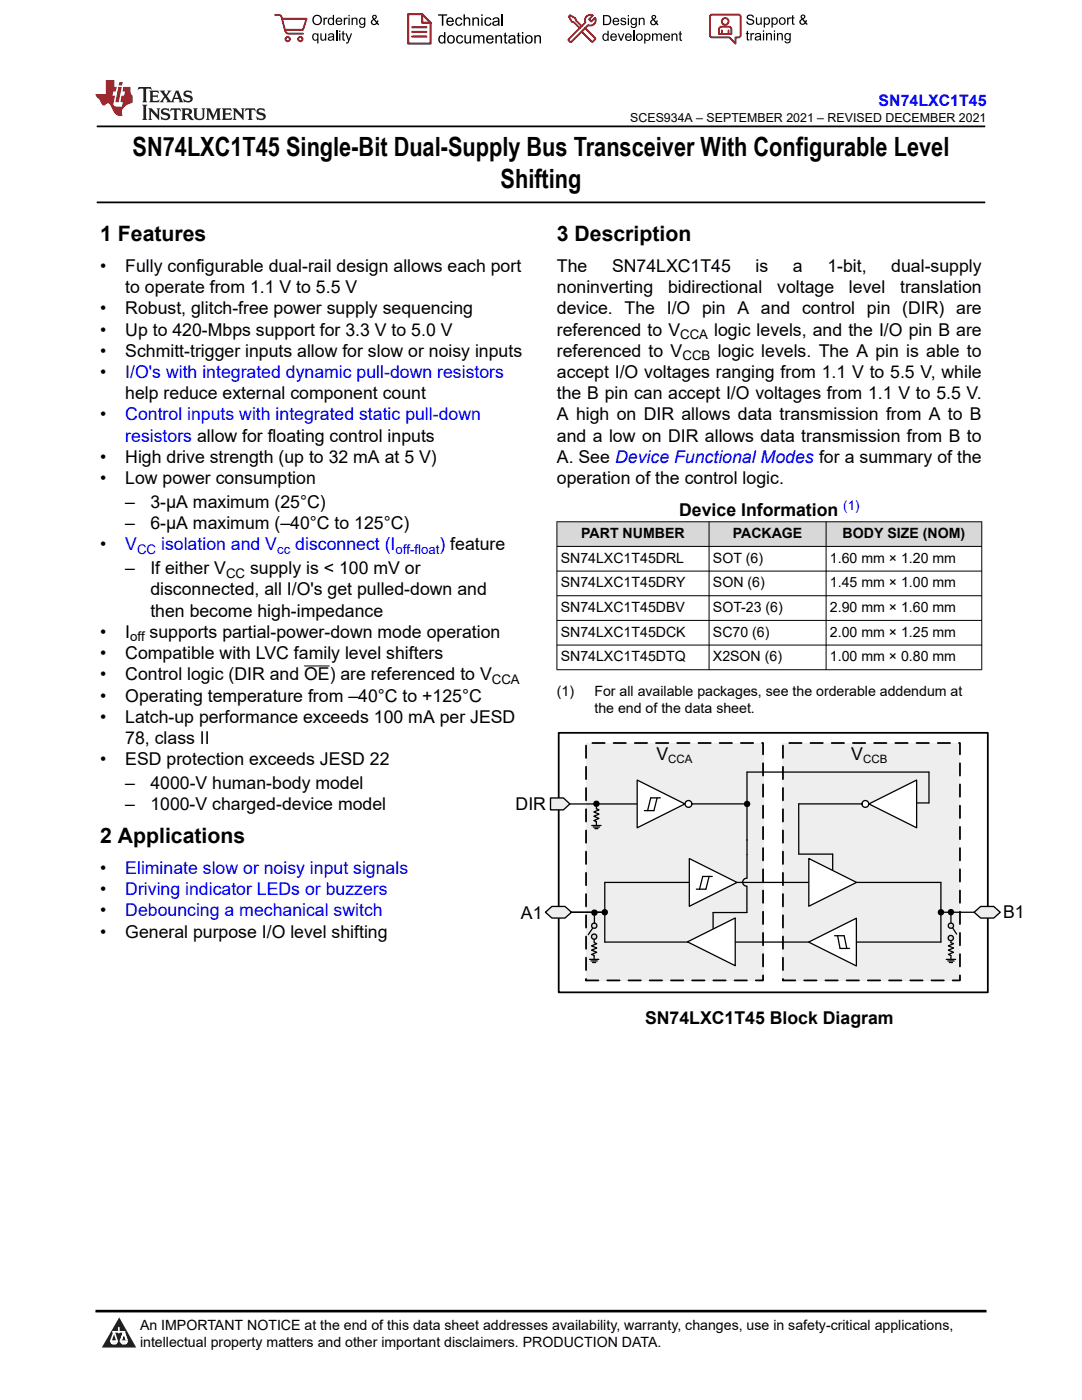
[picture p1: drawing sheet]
<svg xmlns="http://www.w3.org/2000/svg" width="216mm" height="279mm" viewBox="0 0 216 279" stroke-linecap="round" stroke-linejoin="round" font-family="sans-serif">
<defs><g id="words">
<g font-size="5.3">
<text x="26.5" y="31.2">SN74LXC1T45 Single-Bit Dual-Supply Bus Transceiver With Configurable Level</text>
<text x="99.9" y="37.5">Shifting</text>
</g>
<g font-size="4.2">
<text x="20" y="48.1">1 Features</text>
<text x="111.1" y="48.1">3 Description</text>
<text x="20" y="168.3">2 Applications</text>
</g>
<g font-size="3.5">
<text x="20" y="54.3">•</text>
<text x="25" y="54.3">Fully configurable dual-rail design allows each port</text>
<text x="25" y="58.5">to operate from 1.1 V to 5.5 V</text>
<text x="111.1" y="58.5">noninverting</text>
<text x="111.1" y="54.3">The</text>
<text x="122.1" y="54.3">SN74LXC1T45</text>
<text x="133.3" y="58.5">bidirectional</text>
<text x="150.8" y="54.3">is</text>
<text x="155.1" y="58.5">voltage</text>
<text x="158.2" y="54.3">a</text>
<text x="165.1" y="54.3">1-bit,</text>
<text x="169.4" y="58.5">level</text>
<text x="177.9" y="54.3">dual-supply</text>
<text x="179.6" y="58.5">translation</text>
<text x="20" y="62.8">•</text>
<text x="25" y="62.8">Robust, glitch-free power supply sequencing</text>
<text x="111.1" y="62.8">device. The I/O pin A and control pin (DIR) are</text>
<text x="20" y="67">•</text>
<text x="20" y="71.2">•</text>
<text x="25" y="67">Up to 420-Mbps support for 3.3 V to 5.0 V</text>
<text x="25" y="71.2">Schmitt-trigger inputs allow for slow or noisy inputs</text>
<text x="111.1" y="71.2">referenced to V</text>
<text x="111.1" y="67">referenced to V</text>
<text x="142.5" y="67">logic levels, and the I/O pin B are</text>
<text x="143.2" y="71.2">logic levels. The A pin is able to</text>
<text x="20" y="75.5">•</text>
<text x="111.1" y="75.5">accept I/O voltages ranging from 1.1 V to 5.5 V, while</text>
<text x="20" y="83.9">•</text>
<text x="25" y="79.7">help reduce external component count</text>
<text x="111.1" y="79.7">the B pin can accept I/O voltages from 1.1 V to 5.5 V.</text>
<text x="111.1" y="83.9">A high on DIR allows data transmission from A to B</text>
<text x="111.1" y="88.2">and a low on DIR allows data transmission from B to</text>
<text x="20" y="92.4">•</text>
<text x="25" y="92.4">High drive strength (up to 32 mA at 5 V)</text>
<text x="111.1" y="92.4">A. See Device Functional Modes for a summary of the</text>
<text x="20" y="96.6">•</text>
<text x="25" y="96.6">Low power consumption</text>
<text x="25" y="101.4">–</text>
<text x="30" y="101.4">3-µA maximum (25°C)</text>
<text x="111.1" y="96.6">operation of the control logic.</text>
<text x="25" y="105.6">–</text>
<text x="30" y="105.6">6-µA maximum (–40°C to 125°C)</text>
<text x="135.5" y="103">Device Information</text>
<text x="20" y="109.8">•</text>
<text x="25" y="114.6">–</text>
<text x="30" y="118.8">disconnected, all I/O's get pulled-down and</text>
<text x="30" y="114.6">If either V</text>
<text x="49.9" y="114.6">supply is &lt; 100 mV or</text>
<text x="30" y="123.1">then become high-impedance</text>
<text x="20" y="127.3">•</text>
<text x="20" y="131.5">•</text>
<text x="25" y="131.5">Compatible with LVC family level shifters</text>
<text x="25" y="127.3">I</text>
<text x="29.9" y="127.3">supports partial-power-down mode operation</text>
<text x="20" y="135.8">•</text>
<text x="25" y="135.8">Control logic (DIR and OE) are referenced to V</text>
<text x="20" y="140">•</text>
<text x="25" y="140">Operating temperature from –40°C to +125°C</text>
<text x="20" y="144.2">•</text>
<text x="25" y="144.2">Latch-up performance exceeds 100 mA per JESD</text>
<text x="25" y="148.5">78, class II</text>
<text x="20" y="152.7">•</text>
<text x="25" y="152.7">ESD protection exceeds JESD 22</text>
<text x="131" y="151.7">V</text>
<text x="169.9" y="151.7">V</text>
<text x="25" y="161.7">–</text>
<text x="25" y="157.5">–</text>
<text x="30" y="161.7">1000-V charged-device model</text>
<text x="30" y="157.5">4000-V human-body model</text>
<text x="102.9" y="161.7">DIR</text>
<text x="20" y="174.4">•</text>
<text x="20" y="178.6">•</text>
<text x="20" y="182.9">•</text>
<text x="103.9" y="183.3">A1</text>
<text x="200.2" y="183.1">B1</text>
<text x="20" y="187.1">•</text>
<text x="25" y="187.1">General purpose I/O level shifting</text>
<text x="128.7" y="204.3">SN74LXC1T45 Block Diagram</text>
</g>
<g font-size="3.5" fill="#00f">
<text x="25" y="75.5">I/O's with integrated dynamic pull-down resistors</text>
<text x="25" y="83.9">Control inputs with integrated static pull-down</text>
<text x="25" y="88.2">resistors allow for floating control inputs</text>
<text x="25" y="109.8">V</text>
<text x="32.2" y="109.8">isolation and V</text>
<text x="58.9" y="109.8">disconnect (I</text>
<text x="87.7" y="109.8">) feature</text>
<text x="25" y="174.4">Eliminate slow or noisy input signals</text>
<text x="25" y="178.6">Driving indicator LEDs or buzzers</text>
<text x="25" y="182.9">Debouncing a mechanical switch</text>
</g>
<text font-size="3.2" fill="#00f" x="175.3" y="21.1">SN74LXC1T45</text>
<g font-size="2.8">
<text x="116" y="107.4">PART NUMBER</text>
<text x="146.2" y="107.4">PACKAGE</text>
<text x="168.1" y="107.4">BODY SIZE (NOM)</text>
<text x="111.9" y="112.3">SN74LXC1T45DRL</text>
<text x="142.3" y="112.3">SOT (6)</text>
<text x="165.6" y="112.3">1.60 mm × 1.20 mm</text>
<text x="111.9" y="117.2">SN74LXC1T45DRY</text>
<text x="142.3" y="117.2">SON (6)</text>
<text x="165.6" y="117.2">1.45 mm × 1.00 mm</text>
<text x="111.9" y="122.2">SN74LXC1T45DBV</text>
<text x="142.3" y="122.2">SOT-23 (6)</text>
<text x="165.6" y="122.2">2.90 mm × 1.60 mm</text>
<text x="111.9" y="127.1">SN74LXC1T45DCK</text>
<text x="142.3" y="127.1">SC70 (6)</text>
<text x="165.6" y="127.1">2.00 mm × 1.25 mm</text>
<text x="111.9" y="132">SN74LXC1T45DTQ</text>
<text x="142.3" y="132">X2SON (6)</text>
<text x="165.6" y="132">1.00 mm × 0.80 mm</text>
<text x="111.1" y="138.8">(1)</text>
<text x="118.6" y="138.8">For all available packages, see the orderable addendum at</text>
<text x="118.6" y="142.2">the end of the data sheet.</text>
<text x="27.9" y="265.5">An IMPORTANT NOTICE at the end of this data sheet addresses availability, warranty, changes, use in safety-critical applications,</text>
<text x="27.9" y="268.9">intellectual property matters and other important disclaimers. PRODUCTION DATA.</text>
</g>
<g font-size="2.6">
<text x="135.7" y="67.7">CCA</text>
<text x="136.2" y="71.9">CCB</text>
<text x="45.1" y="115.3">CC</text>
<text x="26" y="128">off</text>
<text x="98.1" y="136.5">CCA</text>
</g>
<g font-size="2.6" fill="#00f">
<text x="168.3" y="101.8">(1)</text>
<text x="27.4" y="110.6">CC</text>
<text x="55.3" y="110.6">cc</text>
<text x="78.9" y="110.6">off-float</text>
</g>
<text font-size="2.5" x="125.8" y="24.3">SCES934A – SEPTEMBER 2021 – REVISED DECEMBER 2021</text>
<g font-size="2.3">
<text x="133.3" y="152.2">CCA</text>
<text x="172.2" y="152.2">CCB</text>
</g>
</g></defs>
<path d="M19.3 25.2h177.3M19.3 40.4h177.3" fill="none" stroke="#000" stroke-width=".35"/>
<path d="M60.7 132.9h5.1" fill="none" stroke="#000" stroke-width=".2"/>
<g fill="#d8d8d8">
<path d="M111.1 104.1h84.8v5h-84.8z" fill-rule="evenodd"/>
<path d="M111.2 104.2h30.2v4.8h-30.2z" fill-rule="evenodd"/>
<path d="M141.5 104.2h23.3v4.8h-23.3z" fill-rule="evenodd"/>
<path d="M164.9 104.2h30.9v4.8h-30.9z" fill-rule="evenodd"/>
</g>
<path d="M111.1 104.1h84.9M111.1 109.1h84.9M111.1 114h84.9M111.1 118.9h84.9M111.1 104.1v29.6M141.5 104.1v29.6M164.8 104.1v29.6M195.9 104.1v29.6M111.1 123.8h84.9M111.1 128.7h84.9M111.1 133.7h84.9" fill="none" stroke="#000" stroke-width=".2"/>
<path d="M111.5 146.3h85.6v51.7h-85.6z" fill-rule="evenodd" fill="#fff"/>
<path d="M111.5 146.3h85.6v51.7h-85.6z" fill="none" stroke="#000" stroke-width=".35"/>
<path d="M156.2 148.3h35.4v47.4h-35.4z" fill-rule="evenodd" fill="#eee"/>
<path d="M156.2 148.3h35.4v47.4h-35.4z" fill="none" stroke="#000" stroke-width=".35" stroke-dasharray="2.5 1.8"/>
<path d="M116.9 148.3h35.4v47.4h-35.4z" fill-rule="evenodd" fill="#eee"/>
<path d="M116.9 148.3h35.4v47.4h-35.4z" fill="none" stroke="#000" stroke-width=".35" stroke-dasharray="2.5 1.8"/>
<path d="M137.5 171.3l9.6 4.8-9.6 4.8z" fill="#fff"/>
<path d="M137.5 171.3l9.6 4.8-9.6 4.8zM187.7 176.1v11.9" fill="none" stroke="#000" stroke-width=".25"/>
<path d="M161.4 188l9.5-4.7v9.5z" fill="#fff"/>
<path d="M113.7 160.4h13.4M120.7 176.1v11.9h40.7M137.4 160.4h11.7M147.1 176.1h14.3M171.9 160.4h-12.5v10.1M185.4 160.2v-6.1h-36.3v21.2M161.4 188l9.5-4.7v9.5z" fill="none" stroke="#000" stroke-width=".25"/>
<circle cx="120.7" cy="182.1" r=".64" fill="#000"/>
<path d="M108.8 182.1l1.3-1.2h2.6l1.3 1.2-1.3 1.1h-2.6z" fill-rule="evenodd" fill="#eee"/>
<path d="M108.8 182.1l1.3-1.2h2.6l1.3 1.2-1.3 1.1h-2.6z" fill="none" stroke="#000" stroke-width=".26"/>
<path d="M109.8 159.2h2.6l1.3 1.2-1.3 1.2h-2.6z" fill-rule="evenodd" fill="#eee"/>
<path d="M109.8 159.2h2.6l1.3 1.2-1.3 1.2h-2.6z" fill="none" stroke="#000" stroke-width=".26"/>
<path d="M114 182.1h6.7M187.7 182.1h6.7" fill="none" stroke="#000" stroke-width=".25"/>
<circle cx="187.7" cy="182.1" r=".64" fill="#000"/>
<path d="M194.4 182.1l1.3-1.2h2.6l1.3 1.2-1.3 1.1h-2.6z" fill-rule="evenodd" fill="#eee"/>
<path d="M194.4 182.1l1.3-1.2h2.6l1.3 1.2-1.3 1.1h-2.6z" fill="none" stroke="#000" stroke-width=".26"/>
<path d="M161.4 171.3l9.5 4.8-9.5 4.8z" fill="#fff"/>
<path d="M161.4 171.3l9.5 4.8-9.5 4.8zM170.8 176.1h16.9" fill="none" stroke="#000" stroke-width=".25"/>
<circle cx="137.4" cy="160.4" r=".68" fill="#fff"/>
<circle cx="137.4" cy="160.4" r=".68" fill="none" stroke="#000" stroke-width=".26"/>
<path d="M182.3 160.2h3.1M114 182.1h6.7" fill="none" stroke="#000" stroke-width=".25"/>
<path d="M137.2 188l9.5-4.8v9.5z" fill="#fff"/>
<path d="M149 176.9v5.2h-6.7v3.2M159.4 170.5h6.8v3.1M137.2 188l9.5-4.8v9.5z" fill="none" stroke="#000" stroke-width=".25"/>
<path d="M149 175.3a.79 .79 0 0 0-.8 .8 .79 .79 0 0 0 .8 .8" fill="none" stroke="#000" stroke-width=".26"/>
<path d="M127.1 155.7l9.6 4.7-9.6 4.8z" fill="#fff"/>
<path d="M127.1 155.7l9.6 4.7-9.6 4.8z" fill="none" stroke="#000" stroke-width=".25"/>
<circle cx="149.1" cy="160.4" r=".64" fill="#000"/>
<circle cx="172.7" cy="160.4" r=".68" fill="#fff"/>
<circle cx="172.7" cy="160.4" r=".68" fill="none" stroke="#000" stroke-width=".26"/>
<path d="M173.4 160.4l9.5-4.7v9.5z" fill="#fff"/>
<g fill="none" stroke="#000" stroke-width=".25">
<path d="M131.1 159.2l-.6 2.6h-1.9M131.8 159.2h-1.9l-.7 2.6M118.1 164.7h1.8M118.4 165.1h1.2M119 160.5v.9l.5 .2-1 .4 1 .5-1 .4 1 .4-1 .5 .5 .2v.7M119.3 165.4h-.6M120.7 176.1h16.8M141.5 174.9l-.6 2.6h-2M142.1 174.9h-1.9l-.6 2.6M173.4 160.4l9.5-4.7v9.5zM118.6 187.3v.7M118.6 184.7l-1.2 1.8"/>
<path d="M166.5 186.7h1.9l.6 2.6M167.1 186.7l.5 2.6h1.9M170.9 188h16.8"/>
</g>
<g fill="#000">
<circle cx="119" cy="160.4" r=".64"/>
<circle cx="118.6" cy="182.1" r=".64"/>
<circle cx="189.8" cy="182" r=".64"/>
</g>
<circle cx="118.6" cy="186.9" r=".53" fill="#dfdfdf"/>
<circle cx="118.6" cy="186.9" r=".53" fill="none" stroke="#000" stroke-width=".26"/>
<path d="M117.6 191.5h1.9M117.9 191.8h1.3M118.2 192.1h.7M118.6 188.1l.5 .2-1.1 .5 1.1 .4-1.1 .4 1.1 .5-1.1 .4 .6 .2v.8M188.8 191.5h1.9M189.1 191.8h1.3M189.4 192.1h.7M189.7 187.2v.9l.6 .2-1.1 .5 1.1 .4-1.1 .4 1.1 .5-1.1 .4 .5 .2v.8M189.7 182v2.7l1.2 1.7" fill="none" stroke="#000" stroke-width=".25"/>
<circle cx="189.7" cy="184.7" r=".53" fill="#dfdfdf"/>
<circle cx="189.7" cy="184.7" r=".53" fill="none" stroke="#000" stroke-width=".26"/>
<circle cx="189.7" cy="187.2" r=".53" fill="#dfdfdf"/>
<circle cx="189.7" cy="187.2" r=".53" fill="none" stroke="#000" stroke-width=".26"/>
<path d="M118.6 182.1v2.7" fill="none" stroke="#000" stroke-width=".25"/>
<circle cx="118.6" cy="184.7" r=".53" fill="#dfdfdf"/>
<circle cx="118.6" cy="184.7" r=".53" fill="none" stroke="#000" stroke-width=".26"/>
<path d="M0 0h215.9v23.8h-215.9z" fill-rule="evenodd" fill="#fff"/>
<path d="M27.7 17.4l-.2 .6 .5-.3h.6v.1v2.2l-.2 .4h1l-.2-.4v-2.2v-.1h.5l.5 .3-.1-.6zM29.8 18.1l.2 .4v1.5l-.2 .4h1.9l.1-.6a1.08 1.08 0 0 1-1.3 .2v-.7h.6l.4 .2v-.6l-.4 .2h-.6v-.6l.2-.1a1 1 0 0 1 1 .2l-.1-.5zM31.8 18.1l1 1.1-1 1.2h.9l-.2-.2 .4-.7 .5 .7-.2 .2h1.6l-.2-.2 .1-.4h1l.1 .4-.1 .2h.9l-.2-.3-.8-2h-.5l-1 2.2-.8-1.1 .9-1.1h-.8l.2 .2-.5 .7-.3-.7 .1-.2zM35.2 18.5l.4 1h-.8zM36.8 18.2a.65 .65 0 0 0-.2 .7 .65 .65 0 0 0 .6 .5l.7 .2 .1 .2a.79 .79 0 0 1-.7 .4 .79 .79 0 0 1-.7-.5l.1 .7 .2-.1a.93 .93 0 0 0 1.1 .1 .93 .93 0 0 0 .4-1 1.46 1.46 0 0 0-1.2-.6l-.1-.3a1.09 1.09 0 0 1 1.2 .2l-.2-.6-.1 .1-.6-.2zM28.4 20.9l.2 .4v2.3l-.2 .3h1l-.2-.3v-2.3l.2-.4zM29.6 21.6l.2 .4v1.6l-.2 .3h.8l-.3-.3v-1.4l1.7 1.8v-2l.2-.4h-.8l.2 .2 .1 1.1-1.2-1.3zM32.3 21.8a.65 .65 0 0 0-.2 .7 .65 .65 0 0 0 .7 .4l.6 .2 .1 .2a.79 .79 0 0 1-.7 .4 .79 .79 0 0 1-.7-.5l.1 .7 .2-.1a.93 .93 0 0 0 1.1 .1 .93 .93 0 0 0 .4-.9 1.46 1.46 0 0 0-1.2-.6l-.1-.4a1.09 1.09 0 0 1 1.2 .2l-.2-.6-.1 .1-.6-.1zM34.1 21.6l-.1 .7a.63 .63 0 0 1 .7-.4l.1 1.7-.3 .3h1l-.2-.3v-1.7a.66 .66 0 0 1 .8 .4l-.1-.7zM36.2 21.6l.2 .4v1.6l-.2 .3h.9l-.2-.2v-.7h.5l.1 .2a.79 .79 0 0 0 1.2 .6l-1-.9a.61 .61 0 0 0 .6-.6 .61 .61 0 0 0-.5-.6zM36.9 21.9h.2a.47 .47 0 0 1 .5 .1 .47 .47 0 0 1 .1 .5l-.2 .2h-.6zM38.5 21.6l.2 .2a2.27 2.27 0 0 0 .4 2 1.04 1.04 0 0 0 1.7-.7v-1.3l.2-.2h-.8l.2 .4v1.1a.6 .6 0 0 1-.6 .6 .6 .6 0 0 1-.6-.6v-1.1l.3-.4zM41.1 21.6l.2 .4v1.6l-.2 .3h.7l-.2-.3v-1.5l.9 1.9 .8-1.9v1.5l-.2 .3h1l-.3-.3v-1.6l.3-.4h-.8l-.7 1.5-.7-1.5zM44.3 21.6l.2 .4v1.6l-.2 .3h1.9l.1-.5a1.09 1.09 0 0 1-1.3 .1v-.6h.6l.4 .1v-.6l-.4 .2h-.6v-.6l.2-.1a1.01 1.01 0 0 1 1 .3l-.1-.6zM46.4 21.6l.3 .4v1.6l-.3 .3h.8l-.2-.3v-1.4l1.6 1.8v-2l.2-.4h-.7l.2 .2v1.1l-1.2-1.3zM49 21.6l-.1 .7a.63 .63 0 0 1 .8-.4v1.7l-.3 .3h1l-.2-.3v-1.7a.66 .66 0 0 1 .8 .4l-.1-.7zM51.4 21.8a.65 .65 0 0 0-.2 .7 .65 .65 0 0 0 .6 .4l.6 .2 .2 .2a.79 .79 0 0 1-.8 .4 .79 .79 0 0 1-.6-.5l.1 .7 .2-.1a.93 .93 0 0 0 1 .1 .93 .93 0 0 0 .5-.9 1.46 1.46 0 0 0-1.3-.6l-.1-.4a1.09 1.09 0 0 1 1.3 .2l-.2-.6-.2 .1-.5-.1z" fill="#231f20"/>
<path d="M21.1 16v2.8h-2.1l.1 .3 .9 1a.95 .95 0 0 0 .9 .9 .59 .59 0 0 1 .6-.4 .59 .59 0 0 1 .5 .4l.4 .8a1.59 1.59 0 0 0 2.1 1.3 1.61 1.61 0 0 1 1-2.2l1-.4-.1-1.5a1.59 1.59 0 0 1-.4-1.6h-1.4l-.2 .9h.5l-.1 .8h-.5l-.2 1v.2l.4 .1-.2 .9h-.6a.73 .73 0 0 1-1.1-.7l.3-1.5h-.5l.2-.8h.5l.2-.9h-.5v-1.4zM23.6 17.4l-.6 3h.7l.6-3zM23.8 16.4l-.1 .7h.7l.1-.7z" fill="#ed1c24"/>
<g fill="#000">
<path d="M62.3 4a1 1 0 0 1 2 0 1 1 0 0 1-2 0zM62.8 3.4a.78 .78 0 0 0-.1 1.1 .78 .78 0 0 0 1.1 .1 .78 .78 0 0 0 .1-1.1 .78 .78 0 0 0-1.1-.1z" fill-rule="evenodd"/>
<path d="M62.5 6.8l.4-.2 .4 .3v-.2h.2v2h-.2v-.7a.68 .68 0 0 1-.9-.1 .68 .68 0 0 1 0-.9zM62.6 7a.51 .51 0 0 0-.1 .6 .51 .51 0 0 0 .7 .2 .51 .51 0 0 0 .1-.7 .51 .51 0 0 0-.7-.1z" fill-rule="evenodd"/>
<path d="M64.5 3.5h.3v.3l.1-.3h.3l.1 .1-.1 .2a.32 .32 0 0 0-.3 0 .32 .32 0 0 0-.1 .4v.8h-.3z" fill-rule="evenodd"/>
<path d="M63.9 6.7h.3v.8a.36 .36 0 0 0 .3 .4 .36 .36 0 0 0 .4-.5v-.7h.2v1.4h-.2v-.2a.51 .51 0 0 1-.6 .2 .51 .51 0 0 1-.4-.5z" fill-rule="evenodd"/>
<path d="M65.6 3.7l.4-.2 .4 .2v-.7h.3v2h-.3v-.2a.7 .7 0 0 1-1-.1 .7 .7 0 0 1 .2-1zM65.8 3.8a.51 .51 0 0 0-.1 .7 .51 .51 0 0 0 .6 .2 .51 .51 0 0 0 .1-.7 .51 .51 0 0 0-.6-.2z" fill-rule="evenodd"/>
<path d="M65.6 6.8a.66 .66 0 0 1 .8-.1 .66 .66 0 0 1 .3 .8v.6h-.2l-.1-.2a.52 .52 0 0 1-.7 .2 .52 .52 0 0 1-.2-.6l.3-.2a.42 .42 0 0 0 .6-.3l-.3-.2-.3 .1-.1 .2h-.3zM65.7 7.6a.35 .35 0 0 0 .3 .4 .35 .35 0 0 0 .4-.4v-.2z" fill-rule="evenodd"/>
<path d="M67.7 6.1h.2v.3h-.2zM67.7 6.7h.2v1.4h-.2z" fill-rule="evenodd"/>
<path d="M67.1 3.7a.68 .68 0 0 1 .9-.1 .68 .68 0 0 1 .3 .7h-1.1a.42 .42 0 0 0 .3 .5 .42 .42 0 0 0 .5-.3h.3a.73 .73 0 0 1-1.1 .4 .73 .73 0 0 1-.1-1.2zM67.4 3.8l-.2 .3h.8l-.2-.4z" fill-rule="evenodd"/>
<path d="M68.6 3.5h.2v.3l.2-.3h.3l.1 .1-.1 .2a.32 .32 0 0 0-.4 0 .32 .32 0 0 0-.1 .4v.8h-.2z" fill-rule="evenodd"/>
<path d="M68.3 6.3l.3-.1v.5h.2v.1h-.2v.9l.3 .4a.36 .36 0 0 1-.4 0 .36 .36 0 0 1-.2-.4v-.9h-.1v-.1h.1z" fill-rule="evenodd"/>
<path d="M68.9 6.7h.3l.4 1.1 .4-1.1h.3l-.6 1.4a.51 .51 0 0 1-.6 .6l-.1-.3h.3l.2-.3z" fill-rule="evenodd"/>
<path d="M69.5 3h.3v.3h-.3zM69.5 3.5h.3v1.5h-.3z" fill-rule="evenodd"/>
<path d="M70.2 3.5h.2v.2a.52 .52 0 0 1 .6-.2 .52 .52 0 0 1 .3 .6v.9h-.2v-.9a.34 .34 0 0 0-.3-.4 .34 .34 0 0 0-.4 .3v1h-.2z" fill-rule="evenodd"/>
<path d="M71.8 3.7l.4-.2 .5 .2v-.2h.2v1.3a.64 .64 0 0 1-.5 .8 .64 .64 0 0 1-.7-.5h.2a.41 .41 0 0 0 .5 .2 .41 .41 0 0 0 .2-.5 .69 .69 0 0 1-.9-.1 .69 .69 0 0 1 .1-1zM72 3.8a.5 .5 0 0 0-.1 .7 .5 .5 0 0 0 .7 .1 .5 .5 0 0 0 .1-.6 .5 .5 0 0 0-.7-.2z" fill-rule="evenodd"/>
<path d="M74.4 3.1a.47 .47 0 0 1 .7 .1 .47 .47 0 0 1-.3 .7l.4 .4 .1-.3 .2 .1-.1 .4 .3 .3-.2 .2-.3-.3a.63 .63 0 0 1-1 .1 .63 .63 0 0 1 .3-1l-.3-.4zM74.5 3.4a.27 .27 0 0 0 .5 0 .27 .27 0 0 0-.5 0zM74.4 4.1a.4 .4 0 0 0 0 .6 .4 .4 0 0 0 .6-.1l-.4-.6z" fill-rule="evenodd"/>
<path d="M87.4 2.9h1.8v.2h-.7v2h-.3v-2h-.8z" fill-rule="evenodd"/>
<path d="M87.6 7.2l.5-.2 .5 .2v-.8h.3v2.3h-.3v-.2a.76 .76 0 0 1-1-.1 .76 .76 0 0 1-.1-1zM87.9 7.4a.58 .58 0 0 0-.2 .7 .58 .58 0 0 0 .8 .2 .58 .58 0 0 0 .1-.7 .58 .58 0 0 0-.7-.2z" fill-rule="evenodd"/>
<path d="M89.5 7.2a.81 .81 0 0 1 1.1 .1 .81 .81 0 0 1-.2 1.2 .81 .81 0 0 1-1.1-.2l-.1-.7zM89.6 7.4a.57 .57 0 0 0 0 .8 .57 .57 0 0 0 .8 0 .57 .57 0 0 0 0-.7 .57 .57 0 0 0-.8-.1z" fill-rule="evenodd"/>
<path d="M89.3 3.7a.77 .77 0 0 1 .9-.2 .77 .77 0 0 1 .4 .9h-1.3a.48 .48 0 0 0 .4 .5 .48 .48 0 0 0 .6-.3h.3a.83 .83 0 0 1-1.3 .4 .83 .83 0 0 1 0-1.3zM89.5 3.8l-.2 .4h1l-.3-.5z" fill-rule="evenodd"/>
<path d="M91 3.7a.7 .7 0 0 1 1.2 .3h-.2a.45 .45 0 0 0-.6-.3 .45 .45 0 0 0-.3 .6 .45 .45 0 0 0 .3 .6 .45 .45 0 0 0 .6-.4l.3 .1a.76 .76 0 0 1-1.1 .5 .76 .76 0 0 1-.3-1.1z" fill-rule="evenodd"/>
<path d="M91.2 7.2a.7 .7 0 0 1 1.2 .3l-.3 .1a.45 .45 0 0 0-.5-.4 .45 .45 0 0 0-.3 .7 .45 .45 0 0 0 .3 .6 .45 .45 0 0 0 .6-.4h.2a.76 .76 0 0 1-1 .5 .76 .76 0 0 1-.4-1.1z" fill-rule="evenodd"/>
<path d="M92.5 2.9h.3v.8a.59 .59 0 0 1 .7-.2 .59 .59 0 0 1 .3 .6v1h-.2v-1a.4 .4 0 0 0-.5-.4 .4 .4 0 0 0-.3 .5v.9h-.3z" fill-rule="evenodd"/>
<path d="M92.7 7h.2v.9a.41 .41 0 0 0 .5 .6 .41 .41 0 0 0 .3-.6v-.9h.3v1.7h-.3v-.3a.58 .58 0 0 1-.7 .3 .58 .58 0 0 1-.3-.7z" fill-rule="evenodd"/>
<path d="M94.3 3.5h.2v.2a.59 .59 0 0 1 .7-.2 .59 .59 0 0 1 .4 .6v1h-.3v-1a.41 .41 0 0 0-.4-.4 .41 .41 0 0 0-.4 .5v.9h-.2z" fill-rule="evenodd"/>
<path d="M94.4 7h.3v.3a.56 .56 0 0 1 1 0 .54 .54 0 0 1 .6-.3 .54 .54 0 0 1 .4 .5v1.2h-.3v-1.1a.34 .34 0 0 0-.3-.4 .34 .34 0 0 0-.4 .3v1.2h-.3v-1.1a.38 .38 0 0 0-.5-.3 .38 .38 0 0 0-.2 .5v.9h-.3z" fill-rule="evenodd"/>
<path d="M96 2.9h.3v.3h-.3zM96 3.5h.3v1.6h-.3z" fill-rule="evenodd"/>
<path d="M96.8 3.7a.7 .7 0 0 1 1.3 .3h-.3a.45 .45 0 0 0-.6-.3 .45 .45 0 0 0-.3 .6 .45 .45 0 0 0 .3 .6 .45 .45 0 0 0 .6-.4l.3 .1a.76 .76 0 0 1-1.1 .5 .76 .76 0 0 1-.3-1.1z" fill-rule="evenodd"/>
<path d="M97.2 7.2a.77 .77 0 0 1 .9-.1 .77 .77 0 0 1 .4 .8h-1.2a.48 .48 0 0 0 .3 .6 .48 .48 0 0 0 .6-.4l.3 .1a.83 .83 0 0 1-1.3 .3 .83 .83 0 0 1 0-1.3zM97.4 7.4l-.1 .3h.9l-.2-.4z" fill-rule="evenodd"/>
<path d="M98.8 7h.3v.3a.59 .59 0 0 1 .7-.3 .59 .59 0 0 1 .4 .7v1h-.3v-1a.41 .41 0 0 0-.5-.5 .41 .41 0 0 0-.3 .6v.9h-.3z" fill-rule="evenodd"/>
<path d="M98.4 3.7a.74 .74 0 0 1 1-.2 .74 .74 0 0 1 .3 .9v.7h-.3v-.2a.59 .59 0 0 1-.8 .3 .59 .59 0 0 1-.3-.8l1.1-.3a.42 .42 0 0 0-.4-.4 .42 .42 0 0 0-.5 .3h-.2zM98.6 4.5a.36 .36 0 0 0 .2 .5 .36 .36 0 0 0 .5-.2l.1-.5z" fill-rule="evenodd"/>
<path d="M100.7 6.6l.2-.1v.5h.3v.2h-.3v1l.1 .2h.2l.1 .3a.41 .41 0 0 1-.5-.1 .41 .41 0 0 1-.1-.4v-1h-.2v-.2h.2z" fill-rule="evenodd"/>
<path d="M101.6 7.2a.74 .74 0 0 1 .9-.2 .74 .74 0 0 1 .3 1l.1 .7h-.3v-.2a.59 .59 0 0 1-.8 .2 .59 .59 0 0 1-.3-.8l1-.3a.42 .42 0 0 0-.3-.4 .42 .42 0 0 0-.5 .3h-.3zM101.8 8.1a.36 .36 0 0 0 .1 .5 .36 .36 0 0 0 .5-.3l.2-.4z" fill-rule="evenodd"/>
<path d="M103.3 6.6l.3-.1v.5h.3v.2h-.3v1l.1 .2h.2v.3a.41 .41 0 0 1-.5-.1 .41 .41 0 0 1-.1-.4v-1h-.2v-.2h.2z" fill-rule="evenodd"/>
<path d="M104.1 6.4h.3v.3h-.3zM104.1 7h.3v1.7h-.3z" fill-rule="evenodd"/>
<path d="M105 7.2a.81 .81 0 0 1 1.1 .1 .81 .81 0 0 1-.1 1.2 .81 .81 0 0 1-1.2-.2v-.7zM105.2 7.4a.57 .57 0 0 0-.1 .8 .57 .57 0 0 0 .8 0 .57 .57 0 0 0 0-.7 .57 .57 0 0 0-.7-.1z" fill-rule="evenodd"/>
<path d="M106.6 7h.3v.3a.59 .59 0 0 1 .7-.3 .59 .59 0 0 1 .4 .7v1h-.3v-1a.41 .41 0 0 0-.5-.5 .41 .41 0 0 0-.3 .6v.9h-.3z" fill-rule="evenodd"/>
<path d="M120.3 3h.7a1 1 0 0 1 1 1 1 1 0 0 1-1 1h-.7zM120.6 3.2v1.6h.4a.77 .77 0 0 0 .7-.8 .77 .77 0 0 0-.7-.8z" fill-rule="evenodd"/>
<path d="M120.4 6.9l.4-.2 .4 .2v-.8h.3v2h-.3v-.1a.7 .7 0 0 1-.9-.2 .7 .7 0 0 1 .1-.9zM120.6 7a.51 .51 0 0 0-.1 .7 .51 .51 0 0 0 .6 .1 .51 .51 0 0 0 .1-.6 .51 .51 0 0 0-.6-.2z" fill-rule="evenodd"/>
<path d="M122 6.9a.68 .68 0 0 1 .8-.2 .68 .68 0 0 1 .3 .8h-1.1a.42 .42 0 0 0 .3 .5 .42 .42 0 0 0 .5-.3h.3a.73 .73 0 0 1-1.1 .3 .73 .73 0 0 1 0-1.1zM122.2 7l-.2 .3h.8l-.2-.4z" fill-rule="evenodd"/>
<path d="M122.4 3.7a.68 .68 0 0 1 .8-.1 .68 .68 0 0 1 .4 .8h-1.1a.42 .42 0 0 0 .3 .4 .42 .42 0 0 0 .5-.3l.3 .1a.73 .73 0 0 1-1.2 .3 .73 .73 0 0 1 0-1.2zM122.6 3.8l-.1 .3h.8l-.2-.3z" fill-rule="evenodd"/>
<path d="M123.9 3.7l.1-.1a.62 .62 0 0 1 .9 .3l-.2 .1a.29 .29 0 0 0-.3-.3 .29 .29 0 0 0-.3 .3l.1 .1a.58 .58 0 0 1 .6 .1 .58 .58 0 0 1 .1 .6 .67 .67 0 0 1-1.1-.2l.2-.1a.33 .33 0 0 0 .4 .4 .33 .33 0 0 0 .3-.4 .71 .71 0 0 1-.9-.6z" fill-rule="evenodd"/>
<path d="M123.3 6.7h.2l.4 1.2 .4-1.2h.3l-.6 1.4h-.2z" fill-rule="evenodd"/>
<path d="M125.3 3h.2v.3h-.2zM125.3 3.6h.2v1.4h-.2z" fill-rule="evenodd"/>
<path d="M124.9 6.9a.68 .68 0 0 1 .8-.2 .68 .68 0 0 1 .4 .8h-1.1a.42 .42 0 0 0 .3 .5 .42 .42 0 0 0 .5-.3h.3a.73 .73 0 0 1-1.2 .3 .73 .73 0 0 1 0-1.1zM125.1 7l-.1 .3h.8l-.2-.4z" fill-rule="evenodd"/>
<path d="M126 3.7l.4-.2 .4 .2v-.1h.3v1.2a.64 .64 0 0 1-.5 .8 .64 .64 0 0 1-.8-.5l.3 .1a.41 .41 0 0 0 .5 .2 .41 .41 0 0 0 .2-.6 .69 .69 0 0 1-.9-.1 .69 .69 0 0 1 .1-1zM126.2 3.9a.5 .5 0 0 0-.1 .6 .5 .5 0 0 0 .6 .2 .5 .5 0 0 0 .2-.7 .5 .5 0 0 0-.7-.1z" fill-rule="evenodd"/>
<path d="M126.9 7.4a.73 .73 0 0 1 1.4 0 .73 .73 0 0 1-1.4 0zM127.3 7a.5 .5 0 0 0-.1 .7 .5 .5 0 0 0 .7 0 .5 .5 0 0 0 0-.6 .5 .5 0 0 0-.6-.1z" fill-rule="evenodd"/>
<path d="M127.5 3.6h.2v.2a.52 .52 0 0 1 .6-.3 .52 .52 0 0 1 .3 .6v.9h-.2v-.9a.34 .34 0 0 0-.3-.4 .34 .34 0 0 0-.4 .3v1h-.2z" fill-rule="evenodd"/>
<path d="M128.5 6.7h.3v.2a.67 .67 0 0 1 .9 0 .67 .67 0 0 1 0 .9 .55 .55 0 0 1-.9 .2v.7h-.3zM128.9 7a.5 .5 0 0 0-.1 .7 .5 .5 0 0 0 .6 .1 .5 .5 0 0 0 .2-.6 .5 .5 0 0 0-.7-.2z" fill-rule="evenodd"/>
<path d="M130.1 6.7h.2v.2a.49 .49 0 0 1 .9 0l.4-.2a.42 .42 0 0 1 .5 .4v1h-.3v-.9a.3 .3 0 0 0-.2-.3 .3 .3 0 0 0-.4 .2v1h-.2v-.9a.33 .33 0 0 0-.5-.3 .33 .33 0 0 0-.2 .5v.7h-.2z" fill-rule="evenodd"/>
<path d="M130.1 3.1a.47 .47 0 0 1 .8 .1 .47 .47 0 0 1-.3 .7l.3 .4 .1-.2h.3l-.2 .5 .3 .3-.2 .2-.3-.3a.63 .63 0 0 1-1 .1 .63 .63 0 0 1 .3-1l-.2-.5zM130.2 3.5a.27 .27 0 0 0 .5 0 .27 .27 0 0 0-.5 0zM130.2 4.1a.4 .4 0 0 0 0 .7 .4 .4 0 0 0 .6-.2l-.5-.6z" fill-rule="evenodd"/>
<path d="M132.5 6.9a.68 .68 0 0 1 .9-.2 .68 .68 0 0 1 .3 .8h-1.1a.42 .42 0 0 0 .3 .5 .42 .42 0 0 0 .5-.3h.3a.73 .73 0 0 1-1.1 .3 .73 .73 0 0 1-.1-1.1zM132.7 7l-.1 .3h.8l-.2-.4z" fill-rule="evenodd"/>
<path d="M134 6.7h.2v.2a.52 .52 0 0 1 .6-.2 .52 .52 0 0 1 .4 .6v.8h-.3v-.8a.34 .34 0 0 0-.2-.4 .34 .34 0 0 0-.4 .2l-.1 1h-.2z" fill-rule="evenodd"/>
<path d="M135.6 6.3l.2-.1v.5h.3v.2h-.3v.8l.3 .4a.36 .36 0 0 1-.4 0 .36 .36 0 0 1-.1-.4v-.8h-.2v-.2h.2z" fill-rule="evenodd"/>
<path d="M149.2 3a.8 .8 0 0 1 1.2 .5h-.2a.44 .44 0 0 0-.5-.4 .44 .44 0 0 0-.4 .5l.2 .1a.9 .9 0 0 1 1 .8 .84 .84 0 0 1-.9 .5 .84 .84 0 0 1-.7-.7h.3a.52 .52 0 0 0 .5 .5 .52 .52 0 0 0 .5-.6l-.2-.1a.85 .85 0 0 1-1-.8z" fill-rule="evenodd"/>
<path d="M149 6.3l.3-.2v.5h.2v.2h-.2v.9l.2 .4a.36 .36 0 0 1-.4-.1 .36 .36 0 0 1-.1-.4v-.8h-.2v-.2h.2z" fill-rule="evenodd"/>
<path d="M149.7 6.6h.3v.2l.1-.2h.3l.1 .1-.1 .2a.32 .32 0 0 0-.3 0 .32 .32 0 0 0-.1 .4v.8h-.3z" fill-rule="evenodd"/>
<path d="M150.7 6.8a.66 .66 0 0 1 .9-.2 .66 .66 0 0 1 .3 .9v.6h-.2l-.1-.2a.52 .52 0 0 1-.7 .2 .52 .52 0 0 1-.2-.7l.2-.1a.42 .42 0 0 0 .7-.3l-.3-.2h-.3l-.1 .3-.3-.1zM150.9 7.5a.35 .35 0 0 0 .3 .5 .35 .35 0 0 0 .4-.4v-.3z" fill-rule="evenodd"/>
<path d="M150.8 3.5h.3v.8a.36 .36 0 0 0 .3 .5 .36 .36 0 0 0 .4-.5v-.8h.2v1.4h-.2v-.2a.51 .51 0 0 1-.6 .3 .51 .51 0 0 1-.4-.6z" fill-rule="evenodd"/>
<path d="M152.2 6.1h.3v.2h-.3zM152.2 6.6h.3v1.5h-.3z" fill-rule="evenodd"/>
<path d="M152.4 3.5h.2v.2a.67 .67 0 0 1 .9 0 .67 .67 0 0 1 .1 .9 .55 .55 0 0 1-1 .2v.7h-.2zM152.7 3.8a.5 .5 0 0 0-.1 .7 .5 .5 0 0 0 .7 .1 .5 .5 0 0 0 .1-.6 .5 .5 0 0 0-.7-.2z" fill-rule="evenodd"/>
<path d="M152.9 6.6h.2v.2a.52 .52 0 0 1 .6-.2 .52 .52 0 0 1 .3 .6v.9h-.2v-.9a.34 .34 0 0 0-.3-.4 .34 .34 0 0 0-.4 .2v1.1h-.2z" fill-rule="evenodd"/>
<path d="M153.9 3.5h.3v.2a.67 .67 0 0 1 .9 0 .67 .67 0 0 1 0 .9 .55 .55 0 0 1-.9 .2v.7h-.3zM154.3 3.8a.5 .5 0 0 0-.1 .7 .5 .5 0 0 0 .6 .1 .5 .5 0 0 0 .2-.6 .5 .5 0 0 0-.7-.2z" fill-rule="evenodd"/>
<path d="M154.4 6.1h.3v.2h-.3zM154.4 6.6h.3v1.5h-.3z" fill-rule="evenodd"/>
<path d="M155 6.6h.3v.2a.52 .52 0 0 1 .6-.2 .52 .52 0 0 1 .3 .6v.9h-.2v-.9a.34 .34 0 0 0-.3-.4 .34 .34 0 0 0-.4 .2v1.1h-.3z" fill-rule="evenodd"/>
<path d="M155.4 4.2a.75 .75 0 0 1 1.5 0 .75 .75 0 0 1-1.5 0zM155.8 3.8a.5 .5 0 0 0-.1 .7 .5 .5 0 0 0 .8 0 .5 .5 0 0 0 0-.7 .5 .5 0 0 0-.7 0z" fill-rule="evenodd"/>
<path d="M156.7 6.8l.4-.2 .5 .2v-.2h.2v1.3a.64 .64 0 0 1-.5 .7 .64 .64 0 0 1-.8-.4h.3a.41 .41 0 0 0 .5 .2 .41 .41 0 0 0 .2-.5 .69 .69 0 0 1-.9-.1 .69 .69 0 0 1 .1-1zM156.9 6.9a.5 .5 0 0 0-.1 .7 .5 .5 0 0 0 .6 .1 .5 .5 0 0 0 .2-.7 .5 .5 0 0 0-.7-.1z" fill-rule="evenodd"/>
<path d="M157.1 3.5h.2v.2l.1-.2h.3h.2l-.1 .3a.32 .32 0 0 0-.4 0 .32 .32 0 0 0-.1 .4v.7h-.2z" fill-rule="evenodd"/>
<path d="M158 3.1l.3-.1v.5h.2v.2h-.2v.8l.3 .4a.36 .36 0 0 1-.4 0 .36 .36 0 0 1-.2-.4v-.8h-.1v-.2h.1z" fill-rule="evenodd"/>
<path d="M159.9 3a.47 .47 0 0 1 .7 .1 .47 .47 0 0 1-.3 .7l.4 .5 .1-.3h.2l-.1 .5 .3 .3-.2 .2-.3-.3a.63 .63 0 0 1-1 .1 .63 .63 0 0 1 .3-1l-.3-.5zM160 3.4a.27 .27 0 0 0 .5 0 .27 .27 0 0 0-.5 0zM159.9 4.1a.4 .4 0 0 0 0 .6 .4 .4 0 0 0 .6-.2l-.4-.6z" fill-rule="evenodd"/>
</g>
<path d="M67.2 6.1v2M126.5 6.1v2" fill="none" stroke="#000" stroke-width=".25"/>
<g fill="none" stroke="#de0000" stroke-width=".37">
<path d="M54.9 3h.9a1.19 1.19 0 0 1 .6 1.2l.6 2.1a.85 .85 0 0 0 1 .4h2.5M56.3 3.7h4.9l-.7 2.2h-3.6M116.1 5.2l-1.2-1.1-.1-.5-1-.6-.3 .3 .6 1 .5 .2 1.1 1.1M116.8 5.6l1.9 2v.3l-.4 .4h-.3l-1.9-2zM116.8 5.6l.6-.6a1.07 1.07 0 0 0 1.2-.2 1.07 1.07 0 0 0 .1-1.3l-.7 .8-.5-.4 .8-.8a1.07 1.07 0 0 0-1.2 .2 1.07 1.07 0 0 0-.3 1.2l-3.3 3.3v.3l.3 .3h.2l2.1-2.1M141.7 3.1l.4-.2h5.3l.3 .2 .1 3.9-.2 .4-.8 .1v1.2l-1.3-1.2h-3.4l-.4-.2zM143.5 5.6l.5-.3 1.7 .1 .2 .5v.9h-2.4zM144 6.1v.7M145.4 6.1v.7"/>
<circle cx="57.4" cy="7.8" r=".44"/>
<circle cx="59.9" cy="7.8" r=".44"/>
<circle cx="144.7" cy="4.3" r=".67"/>
</g>
<path d="M100.2 2.9v2.2" fill="none" stroke="#000" stroke-width=".28"/>
<path d="M81.4 2.8h2.8v1.7h1.7v4.2h-4.5zM82.3 6.4h2.8M82.3 5.4h2.8M82.3 7.3h2.8M84.2 2.8l1.7 1.7" fill="none" stroke="#de0000" stroke-width=".42"/>
<path d="M0 261.4h215.9v18h-215.9z" fill-rule="evenodd" fill="#fff"/>
<path d="M23.8 262.9l3.4 6h-6.9z" fill="#231f20"/>
<path d="M22.1 267.7h1.3l-.4 .5h-.3a.55 .55 0 0 1-.6-.5z" fill-rule="evenodd" fill="#fff"/>
<path d="M22.1 267.7h1.3l-.4 .5h-.3a.55 .55 0 0 1-.6-.5z" fill="none" stroke="#231f20" stroke-width=".34"/>
<path d="M22.1 267.7h1.3l-.4 .5h-.5zM22.6 265.8h.1M22.6 265.8h2.3zM23.7 265.9h.1M23.7 264.9v1zM24 267.7h.1" fill="none" stroke="#fff" stroke-width=".34"/>
<path d="M24.7 265.8l-.7 1.9z" fill="#fff"/>
<path d="M24.7 265.8l-.7 1.9z" fill="none" stroke="#fff" stroke-width=".34"/>
<path d="M24.7 265.8l.7 1.9z" fill="#fff"/>
<path d="M24.7 265.8l.7 1.9zM25.3 267.7h.1" fill="none" stroke="#fff" stroke-width=".34"/>
<path d="M22.8 265.8l-.7 1.9z" fill="#fff"/>
<path d="M22.8 265.8l-.7 1.9z" fill="none" stroke="#fff" stroke-width=".34"/>
<path d="M22.8 265.8l.6 1.9z" fill="#fff"/>
<path d="M22.8 265.8l.6 1.9z" fill="none" stroke="#fff" stroke-width=".34"/>
<path d="M24.1 267.7h1.3a.65 .65 0 0 1-.6 .5 .65 .65 0 0 1-.7-.5z" fill-rule="evenodd" fill="#fff"/>
<path d="M24.1 267.7h1.3a.65 .65 0 0 1-.6 .5 .65 .65 0 0 1-.7-.5z" fill="none" stroke="#231f20" stroke-width=".34"/>
<path d="M24 267.7h.1M24.1 267.7h1.3l-.4 .5h-.5z" fill="none" stroke="#fff" stroke-width=".34"/>
<path d="M19 261.7h177.8" fill="none" stroke="#000" stroke-width=".53"/>
<use href="#words"/>
</svg>
